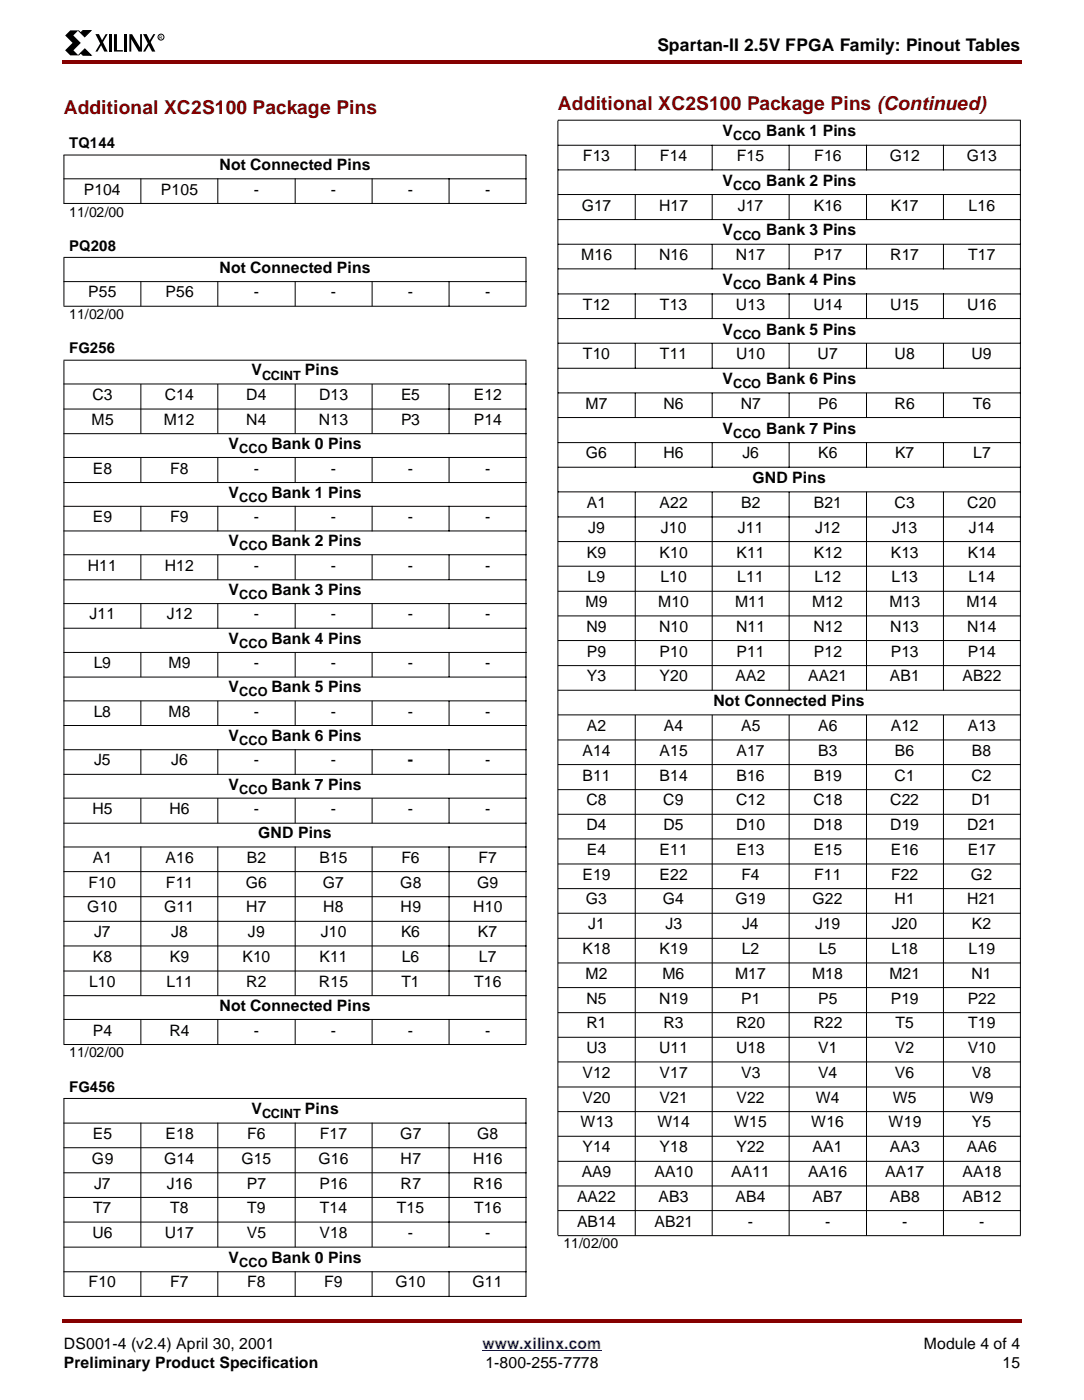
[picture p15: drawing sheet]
<svg xmlns="http://www.w3.org/2000/svg" width="216mm" height="279mm" viewBox="0 0 216 279" stroke-linecap="round" stroke-linejoin="round" font-family="sans-serif">
<defs><g id="words">
<g font-size="3.8" fill="#850000">
<text x="12.7" y="22.7">Additional XC2S100 Package Pins</text>
<text x="111.1" y="22">Additional XC2S100 Package Pins (Continued)</text>
</g>
<text font-size="3.5" x="130.9" y="10.2">Spartan-II 2.5V FPGA Family: Pinout Tables</text>
<g font-size="3.1">
<text x="143.9" y="27.2">V</text>
<text x="152.6" y="27.2">Bank 1 Pins</text>
<text x="43.7" y="33.9">Not Connected Pins</text>
<text x="116.1" y="32.1">F13</text>
<text x="131.4" y="32.1">F14</text>
<text x="146.8" y="32.1">F15</text>
<text x="162.2" y="32.1">F16</text>
<text x="177.2" y="32.1">G12</text>
<text x="192.6" y="32.1">G13</text>
<text x="16.7" y="38.8">P104</text>
<text x="32" y="38.8">P105</text>
<text x="50.6" y="38.8">-</text>
<text x="65.9" y="38.8">-</text>
<text x="81.2" y="38.8">-</text>
<text x="96.6" y="38.8">-</text>
<text x="115.9" y="42">G17</text>
<text x="131.3" y="42">H17</text>
<text x="143.9" y="37.1">V</text>
<text x="146.9" y="42">J17</text>
<text x="152.6" y="37.1">Bank 2 Pins</text>
<text x="162.1" y="42">K16</text>
<text x="177.4" y="42">K17</text>
<text x="192.9" y="42">L16</text>
<text x="143.9" y="46.9">V</text>
<text x="152.6" y="46.9">Bank 3 Pins</text>
<text x="115.8" y="51.9">M16</text>
<text x="131.3" y="51.9">N16</text>
<text x="146.6" y="51.9">N17</text>
<text x="162.1" y="51.9">P17</text>
<text x="177.3" y="51.9">R17</text>
<text x="192.8" y="51.9">T17</text>
<text x="17.6" y="59.3">P55</text>
<text x="33" y="59.3">P56</text>
<text x="43.7" y="54.4">Not Connected Pins</text>
<text x="50.6" y="59.3">-</text>
<text x="65.9" y="59.3">-</text>
<text x="81.2" y="59.3">-</text>
<text x="96.6" y="59.3">-</text>
<text x="143.9" y="56.8">V</text>
<text x="152.6" y="56.8">Bank 4 Pins</text>
<text x="116.1" y="61.7">T12</text>
<text x="131.4" y="61.7">T13</text>
<text x="146.6" y="61.7">U13</text>
<text x="162" y="61.7">U14</text>
<text x="177.3" y="61.7">U15</text>
<text x="192.7" y="61.7">U16</text>
<text x="116.1" y="71.6">T10</text>
<text x="131.4" y="71.6">T11</text>
<text x="143.9" y="66.7">V</text>
<text x="146.6" y="71.6">U10</text>
<text x="152.6" y="66.7">Bank 5 Pins</text>
<text x="162.8" y="71.6">U7</text>
<text x="178.2" y="71.6">U8</text>
<text x="193.5" y="71.6">U9</text>
<text x="50.1" y="74.8">V</text>
<text x="60.7" y="74.8">Pins</text>
<text x="143.9" y="76.5">V</text>
<text x="152.6" y="76.5">Bank 6 Pins</text>
<text x="18.4" y="79.8">C3</text>
<text x="32.8" y="79.8">C14</text>
<text x="49.1" y="79.8">D4</text>
<text x="63.5" y="79.8">D13</text>
<text x="79.9" y="79.8">E5</text>
<text x="94.3" y="79.8">E12</text>
<text x="116.6" y="81.5">M7</text>
<text x="132.1" y="81.5">N6</text>
<text x="147.5" y="81.5">N7</text>
<text x="162.9" y="81.5">P6</text>
<text x="178.2" y="81.5">R6</text>
<text x="193.8" y="81.5">T6</text>
<text x="18.2" y="84.7">M5</text>
<text x="32.6" y="84.7">M12</text>
<text x="45.5" y="89.5">V</text>
<text x="49.1" y="84.7">N4</text>
<text x="54" y="89.5">Bank 0 Pins</text>
<text x="63.5" y="84.7">N13</text>
<text x="79.9" y="84.7">P3</text>
<text x="94.4" y="84.7">P14</text>
<text x="143.9" y="86.4">V</text>
<text x="152.6" y="86.4">Bank 7 Pins</text>
<text x="18.5" y="94.4">E8</text>
<text x="33.9" y="94.4">F8</text>
<text x="50.6" y="94.4">-</text>
<text x="65.9" y="94.4">-</text>
<text x="81.2" y="94.4">-</text>
<text x="96.6" y="94.4">-</text>
<text x="116.7" y="91.4">G6</text>
<text x="132.1" y="91.4">H6</text>
<text x="147.9" y="91.4">J6</text>
<text x="162.9" y="91.4">K6</text>
<text x="178.3" y="91.4">K7</text>
<text x="193.8" y="91.4">L7</text>
<text x="45.5" y="99.2">V</text>
<text x="54" y="99.2">Bank 1 Pins</text>
<text x="116.9" y="101.3">A1</text>
<text x="131.4" y="101.3">A22</text>
<text x="147.6" y="101.3">B2</text>
<text x="149.9" y="96.3">GND Pins</text>
<text x="162.1" y="101.3">B21</text>
<text x="178.2" y="101.3">C3</text>
<text x="192.6" y="101.3">C20</text>
<text x="18.5" y="104.1">E9</text>
<text x="33.9" y="104.1">F9</text>
<text x="50.6" y="104.1">-</text>
<text x="65.9" y="104.1">-</text>
<text x="81.2" y="104.1">-</text>
<text x="96.6" y="104.1">-</text>
<text x="117.1" y="106.2">J9</text>
<text x="131.6" y="106.2">J10</text>
<text x="146.9" y="106.2">J11</text>
<text x="162.3" y="106.2">J12</text>
<text x="177.7" y="106.2">J13</text>
<text x="193" y="106.2">J14</text>
<text x="17.5" y="113.8">H11</text>
<text x="32.8" y="113.8">H12</text>
<text x="45.5" y="108.9">V</text>
<text x="50.6" y="113.8">-</text>
<text x="54" y="108.9">Bank 2 Pins</text>
<text x="65.9" y="113.8">-</text>
<text x="81.2" y="113.8">-</text>
<text x="96.6" y="113.8">-</text>
<text x="116.9" y="111.2">K9</text>
<text x="131.4" y="111.2">K10</text>
<text x="146.7" y="111.2">K11</text>
<text x="162.1" y="111.2">K12</text>
<text x="177.4" y="111.2">K13</text>
<text x="192.7" y="111.2">K14</text>
<text x="45.5" y="118.6">V</text>
<text x="54" y="118.6">Bank 3 Pins</text>
<text x="117" y="116.1">L9</text>
<text x="131.5" y="116.1">L10</text>
<text x="146.8" y="116.1">L11</text>
<text x="162.3" y="116.1">L12</text>
<text x="177.6" y="116.1">L13</text>
<text x="192.9" y="116.1">L14</text>
<text x="17.8" y="123.4">J11</text>
<text x="33.2" y="123.4">J12</text>
<text x="50.6" y="123.4">-</text>
<text x="65.9" y="123.4">-</text>
<text x="81.2" y="123.4">-</text>
<text x="96.6" y="123.4">-</text>
<text x="116.6" y="121">M9</text>
<text x="116.8" y="126">N9</text>
<text x="131.1" y="121">M10</text>
<text x="131.3" y="126">N10</text>
<text x="146.4" y="121">M11</text>
<text x="146.6" y="126">N11</text>
<text x="161.7" y="121">M12</text>
<text x="162" y="126">N12</text>
<text x="177.2" y="121">M13</text>
<text x="177.3" y="126">N13</text>
<text x="192.5" y="121">M14</text>
<text x="192.6" y="126">N14</text>
<text x="45.5" y="128.3">V</text>
<text x="54" y="128.3">Bank 4 Pins</text>
<text x="116.9" y="130.9">P9</text>
<text x="131.4" y="130.9">P10</text>
<text x="146.7" y="130.9">P11</text>
<text x="162.1" y="130.9">P12</text>
<text x="177.4" y="130.9">P13</text>
<text x="192.7" y="130.9">P14</text>
<text x="18.7" y="133.2">L9</text>
<text x="33.6" y="133.2">M9</text>
<text x="50.6" y="133.2">-</text>
<text x="65.9" y="133.2">-</text>
<text x="81.2" y="133.2">-</text>
<text x="96.6" y="133.2">-</text>
<text x="116.9" y="135.8">Y3</text>
<text x="131.4" y="135.8">Y20</text>
<text x="146.5" y="135.8">AA2</text>
<text x="161" y="135.8">AA21</text>
<text x="177.2" y="135.8">AB1</text>
<text x="191.7" y="135.8">AB22</text>
<text x="18.7" y="142.9">L8</text>
<text x="33.6" y="142.9">M8</text>
<text x="45.5" y="138">V</text>
<text x="50.6" y="142.9">-</text>
<text x="54" y="138">Bank 5 Pins</text>
<text x="65.9" y="142.9">-</text>
<text x="81.2" y="142.9">-</text>
<text x="96.6" y="142.9">-</text>
<text x="142.1" y="140.8">Not Connected Pins</text>
<text x="45.5" y="147.7">V</text>
<text x="54" y="147.7">Bank 6 Pins</text>
<text x="116.9" y="145.7">A2</text>
<text x="132.2" y="145.7">A4</text>
<text x="147.6" y="145.7">A5</text>
<text x="162.9" y="145.7">A6</text>
<text x="177.4" y="145.7">A12</text>
<text x="192.7" y="145.7">A13</text>
<text x="18.7" y="152.6">J5</text>
<text x="34.1" y="152.6">J6</text>
<text x="50.6" y="152.6">-</text>
<text x="65.9" y="152.6">-</text>
<text x="81.2" y="152.5">-</text>
<text x="96.6" y="152.6">-</text>
<text x="116" y="150.6">A14</text>
<text x="116" y="155.6">B11</text>
<text x="131.4" y="155.6">B14</text>
<text x="131.4" y="150.6">A15</text>
<text x="146.7" y="155.6">B16</text>
<text x="146.7" y="150.6">A17</text>
<text x="162.1" y="155.6">B19</text>
<text x="162.9" y="150.6">B3</text>
<text x="178.2" y="155.6">C1</text>
<text x="178.3" y="150.6">B6</text>
<text x="193.5" y="155.6">C2</text>
<text x="193.6" y="150.6">B8</text>
<text x="45.5" y="157.4">V</text>
<text x="54" y="157.4">Bank 7 Pins</text>
<text x="116.8" y="160.5">C8</text>
<text x="132.1" y="160.5">C9</text>
<text x="146.6" y="160.5">C12</text>
<text x="162" y="160.5">C18</text>
<text x="177.3" y="160.5">C22</text>
<text x="193.5" y="160.5">D1</text>
<text x="18.4" y="162.3">H5</text>
<text x="33.7" y="162.3">H6</text>
<text x="50.6" y="162.3">-</text>
<text x="51.4" y="167.1">GND Pins</text>
<text x="65.9" y="162.3">-</text>
<text x="81.2" y="162.3">-</text>
<text x="96.6" y="162.3">-</text>
<text x="116.8" y="165.4">D4</text>
<text x="132.1" y="165.4">D5</text>
<text x="146.6" y="165.4">D10</text>
<text x="162" y="165.4">D18</text>
<text x="177.3" y="165.4">D19</text>
<text x="192.7" y="165.4">D21</text>
<text x="18.5" y="172">A1</text>
<text x="33" y="172">A16</text>
<text x="49.1" y="172">B2</text>
<text x="63.6" y="172">B15</text>
<text x="80" y="172">F6</text>
<text x="95.3" y="172">F7</text>
<text x="116.9" y="170.4">E4</text>
<text x="131.4" y="170.4">E11</text>
<text x="146.7" y="170.4">E13</text>
<text x="162.1" y="170.4">E15</text>
<text x="177.4" y="170.4">E16</text>
<text x="192.7" y="170.4">E17</text>
<text x="17.6" y="176.9">F10</text>
<text x="33" y="176.9">F11</text>
<text x="49" y="176.9">G6</text>
<text x="64.3" y="176.9">G7</text>
<text x="79.7" y="176.9">G8</text>
<text x="95" y="176.9">G9</text>
<text x="116" y="175.3">E19</text>
<text x="131.4" y="175.3">E22</text>
<text x="147.7" y="175.3">F4</text>
<text x="162.2" y="175.3">F11</text>
<text x="177.5" y="175.3">F22</text>
<text x="193.4" y="175.3">G2</text>
<text x="17.4" y="181.9">G10</text>
<text x="32.7" y="181.9">G11</text>
<text x="49" y="181.9">H7</text>
<text x="64.4" y="181.9">H8</text>
<text x="79.8" y="181.9">H9</text>
<text x="94.3" y="181.9">H10</text>
<text x="116.7" y="180.3">G3</text>
<text x="117.1" y="185.2">J1</text>
<text x="132" y="180.3">G4</text>
<text x="132.5" y="185.2">J3</text>
<text x="146.5" y="180.3">G19</text>
<text x="147.8" y="185.2">J4</text>
<text x="161.8" y="180.3">G22</text>
<text x="162.3" y="185.2">J19</text>
<text x="177.7" y="185.2">J20</text>
<text x="178.2" y="180.3">H1</text>
<text x="192.7" y="180.3">H21</text>
<text x="193.6" y="185.2">K2</text>
<text x="18.5" y="191.8">K8</text>
<text x="18.7" y="186.8">J7</text>
<text x="33.8" y="191.8">K9</text>
<text x="34.1" y="186.8">J8</text>
<text x="48.3" y="191.8">K10</text>
<text x="49.4" y="186.8">J9</text>
<text x="63.6" y="191.8">K11</text>
<text x="63.9" y="186.8">J10</text>
<text x="79.9" y="186.8">K6</text>
<text x="80" y="191.8">L6</text>
<text x="95.2" y="186.8">K7</text>
<text x="95.4" y="191.8">L7</text>
<text x="116" y="190.2">K18</text>
<text x="131.4" y="190.2">K19</text>
<text x="147.8" y="190.2">L2</text>
<text x="163.1" y="190.2">L5</text>
<text x="177.6" y="190.2">L18</text>
<text x="192.9" y="190.2">L19</text>
<text x="17.7" y="196.7">L10</text>
<text x="33.1" y="196.7">L11</text>
<text x="49" y="196.7">R2</text>
<text x="63.5" y="196.7">R15</text>
<text x="80" y="196.7">T1</text>
<text x="94.4" y="196.7">T16</text>
<text x="116.6" y="195.1">M2</text>
<text x="131.9" y="195.1">M6</text>
<text x="146.4" y="195.1">M17</text>
<text x="161.7" y="195.1">M18</text>
<text x="177.2" y="195.1">M21</text>
<text x="193.5" y="195.1">N1</text>
<text x="43.7" y="201.5">Not Connected Pins</text>
<text x="116.8" y="200.1">N5</text>
<text x="131.3" y="200.1">N19</text>
<text x="147.6" y="200.1">P1</text>
<text x="162.9" y="200.1">P5</text>
<text x="177.4" y="200.1">P19</text>
<text x="192.7" y="200.1">P22</text>
<text x="18.5" y="206.4">P4</text>
<text x="33.7" y="206.4">R4</text>
<text x="50.6" y="206.4">-</text>
<text x="65.9" y="206.4">-</text>
<text x="81.2" y="206.4">-</text>
<text x="96.6" y="206.4">-</text>
<text x="116.8" y="205">R1</text>
<text x="116.8" y="209.9">U3</text>
<text x="131.3" y="209.9">U11</text>
<text x="132.1" y="205">R3</text>
<text x="146.6" y="209.9">U18</text>
<text x="146.6" y="205">R20</text>
<text x="162" y="205">R22</text>
<text x="162.9" y="209.9">V1</text>
<text x="178.3" y="209.9">V2</text>
<text x="178.3" y="205">T5</text>
<text x="192.7" y="209.9">V10</text>
<text x="192.8" y="205">T19</text>
<text x="116" y="214.9">V12</text>
<text x="131.4" y="214.9">V17</text>
<text x="147.6" y="214.9">V3</text>
<text x="162.9" y="214.9">V4</text>
<text x="178.3" y="214.9">V6</text>
<text x="193.6" y="214.9">V8</text>
<text x="116" y="219.8">V20</text>
<text x="131.4" y="219.8">V21</text>
<text x="146.7" y="219.8">V22</text>
<text x="162.5" y="219.8">W4</text>
<text x="177.8" y="219.8">W5</text>
<text x="193.2" y="219.8">W9</text>
<text x="18.5" y="227">E5</text>
<text x="33" y="227">E18</text>
<text x="49.2" y="227">F6</text>
<text x="50.1" y="222.1">V</text>
<text x="60.7" y="222.1">Pins</text>
<text x="63.7" y="227">F17</text>
<text x="79.7" y="227">G7</text>
<text x="95" y="227">G8</text>
<text x="115.6" y="224.7">W13</text>
<text x="130.9" y="224.7">W14</text>
<text x="146.3" y="224.7">W15</text>
<text x="161.6" y="224.7">W16</text>
<text x="177" y="224.7">W19</text>
<text x="193.6" y="224.7">Y5</text>
<text x="18.3" y="232">G9</text>
<text x="32.7" y="232">G14</text>
<text x="48.1" y="232">G15</text>
<text x="63.4" y="232">G16</text>
<text x="79.8" y="232">H7</text>
<text x="94.3" y="232">H16</text>
<text x="116" y="229.7">Y14</text>
<text x="131.4" y="229.7">Y18</text>
<text x="146.7" y="229.7">Y22</text>
<text x="161.8" y="229.7">AA1</text>
<text x="177.2" y="229.7">AA3</text>
<text x="192.6" y="229.7">AA6</text>
<text x="18.7" y="236.9">J7</text>
<text x="33.2" y="236.9">J16</text>
<text x="49.1" y="236.9">P7</text>
<text x="63.6" y="236.9">P16</text>
<text x="79.8" y="236.9">R7</text>
<text x="94.3" y="236.9">R16</text>
<text x="114.9" y="239.5">AA22</text>
<text x="115.9" y="234.6">AA9</text>
<text x="130.3" y="234.6">AA10</text>
<text x="131.2" y="239.5">AB3</text>
<text x="145.7" y="234.6">AA11</text>
<text x="146.5" y="239.5">AB4</text>
<text x="161" y="234.6">AA16</text>
<text x="161.8" y="239.5">AB7</text>
<text x="176.3" y="234.6">AA17</text>
<text x="177.2" y="239.5">AB8</text>
<text x="191.7" y="234.6">AA18</text>
<text x="191.7" y="239.5">AB12</text>
<text x="18.6" y="241.8">T7</text>
<text x="33.9" y="241.8">T8</text>
<text x="49.2" y="241.8">T9</text>
<text x="63.7" y="241.8">T14</text>
<text x="79" y="241.8">T15</text>
<text x="94.4" y="241.8">T16</text>
<text x="114.9" y="244.5">AB14</text>
<text x="130.3" y="244.5">AB21</text>
<text x="149" y="244.5">-</text>
<text x="164.4" y="244.5">-</text>
<text x="179.7" y="244.5">-</text>
<text x="195" y="244.5">-</text>
<text x="18.4" y="246.8">U6</text>
<text x="32.8" y="246.8">U17</text>
<text x="45.5" y="251.7">V</text>
<text x="49.1" y="246.8">V5</text>
<text x="54" y="251.7">Bank 0 Pins</text>
<text x="63.6" y="246.8">V18</text>
<text x="81.2" y="246.8">-</text>
<text x="96.6" y="246.8">-</text>
<text x="17.6" y="256.6">F10</text>
<text x="33.9" y="256.6">F7</text>
<text x="49.2" y="256.6">F8</text>
<text x="64.5" y="256.6">F9</text>
<text x="78.8" y="256.6">G10</text>
<text x="94.1" y="256.6">G11</text>
<text x="12.7" y="268.8">DS001-4 (v2.4) April 30, 2001</text>
<text x="184" y="268.8">Module 4 of 4</text>
<text x="12.7" y="272.7">Preliminary Product Specification</text>
<text x="96.7" y="272.7">1-800-255-7778</text>
<text x="199.7" y="272.7">15</text>
</g>
<text font-size="3.1" fill="#00f" x="96.1" y="268.8">www.xilinx.com</text>
<g font-size="3">
<text x="13.7" y="29.5">TQ144</text>
<text x="13.7" y="49.9">PQ208</text>
<text x="13.7" y="70.4">FG256</text>
<text x="13.7" y="217.6">FG456</text>
</g>
<g font-size="2.8">
<text x="13.7" y="43.2">11/02/00</text>
<text x="13.7" y="63.7">11/02/00</text>
<text x="13.7" y="210.7">11/02/00</text>
<text x="112.2" y="248.8">11/02/00</text>
</g>
<g font-size="2.5">
<text x="146" y="27.9">CCO</text>
<text x="146" y="37.8">CCO</text>
<text x="146" y="47.7">CCO</text>
<text x="146" y="57.6">CCO</text>
<text x="146" y="67.5">CCO</text>
<text x="52.2" y="75.7">CCINT</text>
<text x="146" y="77.4">CCO</text>
<text x="146" y="87.2">CCO</text>
<text x="47.6" y="90.3">CCO</text>
<text x="47.6" y="100">CCO</text>
<text x="47.6" y="109.7">CCO</text>
<text x="47.6" y="119.4">CCO</text>
<text x="47.6" y="129.1">CCO</text>
<text x="47.6" y="138.8">CCO</text>
<text x="47.6" y="148.5">CCO</text>
<text x="47.6" y="158.2">CCO</text>
<text x="52.2" y="222.8">CCINT</text>
<text x="47.6" y="252.6">CCO</text>
</g>
<text font-size=".9" x="31.7" y="7.7">R</text>
</g></defs>
<g fill="#850000">
<path d="M12.4 12h.3v.7h-.3z"/>
<path d="M203.2 12h.4v.7h-.4z"/>
<path d="M12.7 12h190.5v.7h-190.5z"/>
</g>
<path d="M12.7 266.7h190.4v7.6h-190.4z" fill="#fff"/>
<path d="M96.1 269.2h23.7" fill="none" stroke="#00f" stroke-width=".2"/>
<g fill="#850000">
<path d="M12.4 262.9h.3v.7h-.3z"/>
<path d="M203.2 262.9h.4v.7h-.4z"/>
<path d="M12.7 262.9h190.5v.7h-190.5z"/>
</g>
<path d="M12.7 6h20v5.2h-20z" fill="#fff"/>
<path d="M13 7.1l1-1h1.6l-1 1 1.5 1.5-1.5 1.4 1 1h-1.6l-1-1 1.4-1.5zM19 6.8h.7l1.7 3.5h-.6zM21 6.8h.4l-2 3.5h-.4zM21.6 6.8h.6v3.5h-.6zM22.7 6.8h.6v3.2h1.2v.3h-1.8zM24.8 6.8h.5v3.5h-.5zM25.8 6.8h.5l1.6 2.7v-2.7h.4v3.5h-.7l-1.5-2.5v2.5h-.3zM28.5 6.8h.7l1.7 3.5h-.6zM30.5 6.8h.4l-2 3.5h-.4z" fill="#000"/>
<path d="M15.6 6.1l.5 .4 .4-.4h1.6l-1.2 1.2zM16.1 10.6l-.5 .4 1.3-1.3 1.3 1.3h-1.7z" fill="#000" stroke="#000" stroke-width=".2"/>
<g fill="none" stroke="#000" stroke-width=".2">
<path d="M12.6 30.9h92.2M12.6 35.6h92.2M12.7 30.9v9.7M28.1 35.6v5M43.4 35.6v5M58.8 35.6v5M74.1 35.6v5M89.4 35.6v5M104.8 30.9v9.7M111.1 24v222.2M111.1 24h92.2M111.1 29h92.2"/>
<path d="M111.1 33.9h92.2M111.1 38.8h92.2M126.5 28.9v5M126.5 38.8v5M141.8 28.9v5M141.8 38.8v5M157.2 28.9v5M157.2 38.8v5M172.6 28.9v5M172.6 38.8v5M187.9 28.9v5M187.9 38.8v5"/>
<path d="M203.2 24v222.2M12.6 40.6h92.2M12.6 51.3h92.2M12.6 56.1h92.2M12.7 51.4v9.6M28.1 56v5M43.4 56v5M58.8 56v5M74.1 56v5M89.4 56v5M104.8 51.4v9.6M111.1 43.8h92.2"/>
<path d="M111.1 48.7h92.2M111.1 53.6h92.2M111.1 58.6h92.2M126.5 48.7v5M126.5 58.5v5.1M141.8 48.7v5M141.8 58.5v5.1M157.2 48.7v5M157.2 58.5v5.1M172.6 48.7v5M172.6 58.5v5.1M187.9 48.7v5"/>
<path d="M187.9 58.5v5.1M12.6 61h92.2M12.6 71.8h92.2M12.6 76.5h92.2M12.7 71.9v136.2M28.1 76.5v9.9M43.4 76.5v9.9M58.8 76.5v9.9M74.1 76.5v9.9M89.4 76.5v9.9M104.8 71.9v136.2M111.1 63.5h92.2"/>
<path d="M111.1 68.4h92.2M111.1 73.4h92.2M111.1 78.3h92.2M126.5 68.4v5M126.5 78.3v5M141.8 68.4v5M141.8 78.3v5M157.2 68.4v5M157.2 78.3v5M172.6 68.4v5M172.6 78.3v5M187.9 68.4v5"/>
<path d="M187.9 78.3v5M12.6 81.5h92.2M12.6 86.4h92.2M12.6 91.2h92.2M12.6 96.2h92.2M28.1 91.2v5M43.4 91.2v5M58.8 91.2v5M74.1 91.2v5M89.4 91.2v5M111.1 83.2h92.2M111.1 88.2h92.2"/>
<path d="M111.1 93.1h92.2M111.1 98h92.2M126.5 88.1v5.1M126.5 98v39.7M141.8 88.1v5.1M141.8 98v39.7M157.2 88.1v5.1M157.2 98v39.7M172.6 88.1v5.1M172.6 98v39.7M187.9 88.1v5.1M187.9 98v39.7"/>
<path d="M12.6 100.9h92.2M12.6 105.8h92.2M12.6 110.6h92.2M12.6 115.6h92.2M28.1 100.8v5.1M28.1 110.6v5M43.4 100.8v5.1M43.4 110.6v5M58.8 100.8v5.1M58.8 110.6v5M74.1 100.8v5.1M74.1 110.6v5"/>
<path d="M89.4 100.8v5.1M89.4 110.6v5M111.1 103h92.2M111.1 107.9h92.2M111.1 112.9h92.2M111.1 117.9h92.2M12.6 120.3h92.2M12.6 125.2h92.2M12.6 130h92.2M12.6 135h92.2M12.6 139.7h92.2M28.1 120.2v5.1"/>
<path d="M28.1 130v5M28.1 139.7v5M43.4 120.2v5.1M43.4 130v5M43.4 139.7v5M58.8 120.2v5.1M58.8 130v5M58.8 139.7v5M74.1 120.2v5.1M74.1 130v5M74.1 139.7v5M89.4 120.2v5.1"/>
<path d="M89.4 130v5M89.4 139.7v5M111.1 122.8h92.2M111.1 127.7h92.2M111.1 132.7h92.2M111.1 137.6h92.2M12.6 144.6h92.2M12.6 149.4h92.2M12.6 154.3h92.2M12.6 159.1h92.2M28.1 149.3v5.1M28.1 159.1v5"/>
<path d="M43.4 149.3v5.1M43.4 159.1v5M58.8 149.3v5.1M58.8 159.1v5M74.1 149.3v5.1M74.1 159.1v5M89.4 149.3v5.1M89.4 159.1v5M111.1 142.5h92.2M111.1 147.5h92.2M111.1 152.4h92.2M111.1 157.4h92.2"/>
<path d="M126.5 142.5v103.8M141.8 142.5v103.8M157.2 142.5v103.8M172.6 142.5v103.8M187.9 142.5v103.8M12.6 164.1h92.2M12.6 168.8h92.2M12.6 173.7h92.2M12.6 178.7h92.2M28.1 168.7v29.8M43.4 168.7v29.8M58.8 168.7v29.8"/>
<path d="M74.1 168.7v29.8M89.4 168.7v29.8M111.1 162.3h92.2M111.1 167.2h92.2M111.1 172.2h92.2M111.1 177.1h92.2M12.6 183.6h92.2M12.6 188.5h92.2M12.6 193.5h92.2M12.6 198.5h92.2M111.1 182h92.2M111.1 187h92.2"/>
<path d="M111.1 191.9h92.2M111.1 196.8h92.2M12.6 203.2h92.2M12.6 208.2h92.2M12.6 218.9h92.2M12.7 218.9v39.5M28.1 203.2v5M43.4 203.2v5M58.8 203.2v5M74.1 203.2v5M89.4 203.2v5M104.8 218.9v39.5"/>
<path d="M111.1 201.8h92.2M111.1 206.8h92.2M111.1 211.7h92.2M111.1 216.7h92.2M12.6 223.9h92.2M12.6 228.8h92.2M12.6 233.8h92.2M12.6 238.7h92.2M28.1 223.8v24.8M43.4 223.8v24.8M58.8 223.8v24.8M74.1 223.8v24.8"/>
<path d="M89.4 223.8v24.8M111.1 221.6h92.2M111.1 226.5h92.2M111.1 231.5h92.2M111.1 236.4h92.2M12.6 243.6h92.2M12.6 248.6h92.2M12.6 253.5h92.2M12.6 258.4h92.2M28.1 253.4v5.1M43.4 253.4v5.1M58.8 253.4v5.1"/>
<path d="M74.1 253.4v5.1M89.4 253.4v5.1M111.1 241.3h92.2M111.1 246.3h92.2"/>
<circle cx="32.1" cy="7.4" r=".59"/>
</g>
<use href="#words"/>
</svg>
